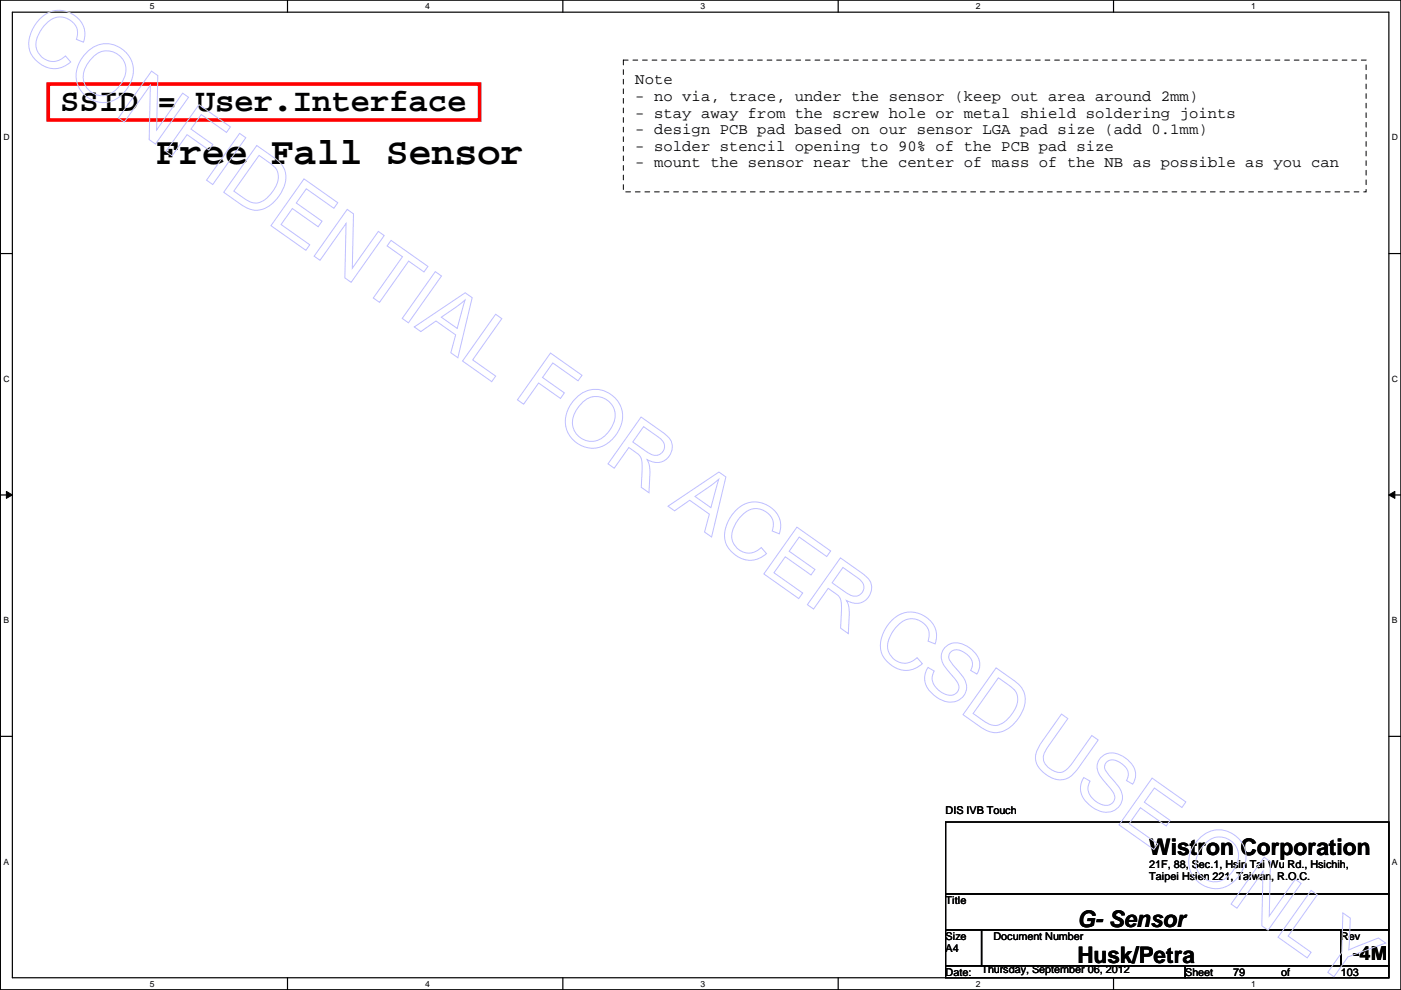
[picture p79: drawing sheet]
<svg xmlns="http://www.w3.org/2000/svg" width="297mm" height="210mm" viewBox="0 0 297 210" stroke-linecap="round" stroke-linejoin="round" font-family="sans-serif">
<defs><g id="words">
<text font-size="8.1" x="33.1" y="34.8">Free Fall Sensor</text>
<text font-size="6.9" x="12.8" y="23.5">SSID = User.Interface</text>
<g font-size="4.8">
<text x="243.7" y="181.3">Wistron Corporation</text>
<text x="228.4" y="196.5">G- Sensor</text>
<text x="228.4" y="204.2">Husk/Petra</text>
</g>
<text font-size="4.1" x="286.8" y="203.5">-4M</text>
<g font-size="3.3">
<text x="134.7" y="17.9">Note</text>
<text x="134.7" y="21.4">- no via, trace, under the sensor (keep out area around 2mm)</text>
<text x="134.7" y="24.9">- stay away from the screw hole or metal shield soldering joints</text>
<text x="134.7" y="28.4">- design PCB pad based on our sensor LGA pad size (add 0.1mm)</text>
<text x="134.7" y="32">- solder stencil opening to 90% of the PCB pad size</text>
<text x="134.7" y="35.5">- mount the sensor near the center of mass of the NB as possible as you can</text>
</g>
<g font-size="2.3">
<text x="200.5" y="172.6">DIS IVB Touch</text>
<text x="243.7" y="184">21F, 88, Sec.1, Hsin Tai Wu Rd., Hsichih,</text>
<text x="200.5" y="191.6">Title</text>
<text x="243.7" y="186.6">Taipei Hsien 221, Taiwan, R.O.C.</text>
<text x="200.5" y="199.2">Size</text>
<text x="200.5" y="201.8">A4</text>
<text x="210.6" y="199.2">Document Number</text>
<text x="284.3" y="199.2">Rev</text>
<text x="200.5" y="206.8">Date:</text>
<text x="208.1" y="206.3">Thursday, September 06, 2012</text>
<text x="251.3" y="206.8">Sheet</text>
<text x="261.4" y="206.8">79</text>
<text x="271.6" y="206.8">of</text>
<text x="284.3" y="206.8">103</text>
</g>
<g font-size="1.8">
<text x="31.8" y="1.9">5</text>
<text x="90.1" y="1.9">4</text>
<text x="148.5" y="1.9">3</text>
<text x="206.9" y="1.9">2</text>
<text x="265.3" y="1.9">1</text>
<text x=".7" y="29.8">D</text>
<text x="295.1" y="29.8">D</text>
<text x=".7" y="80.9">C</text>
<text x="295.1" y="80.9">C</text>
<text x=".7" y="132.1">B</text>
<text x="295.1" y="132.1">B</text>
<text x=".7" y="183.3">A</text>
<text x="295.1" y="183.3">A</text>
<text x="31.8" y="209.2">5</text>
<text x="90.1" y="209.2">4</text>
<text x="148.5" y="209.2">3</text>
<text x="206.9" y="209.2">2</text>
<text x="265.3" y="209.2">1</text>
</g>
</g></defs>
<path d="M.1 0h296.9v209.8h-296.9zM2.6 2.6h291.9v204.7h-291.9z" fill="none" stroke="#000" stroke-width=".25"/>
<g fill="#fff">
<path d="M31.8 .3h1v2h-1z"/>
<path d="M31.8 207.6h1v1.9h-1z"/>
</g>
<path d="M61 0v2.6M61 207.3v2.5" fill="none" stroke="#000" stroke-width=".25"/>
<g fill="#fff">
<path d="M90.1 .3h1v2h-1z"/>
<path d="M90.1 207.6h1v1.9h-1z"/>
</g>
<path d="M119.3 0v2.6M119.3 207.3v2.5" fill="none" stroke="#000" stroke-width=".25"/>
<g fill="#fff">
<path d="M148.5 .3h1v2h-1z"/>
<path d="M148.5 207.6h1v1.9h-1z"/>
</g>
<path d="M177.7 0v2.6M177.7 207.3v2.5" fill="none" stroke="#000" stroke-width=".25"/>
<g fill="#fff">
<path d="M206.9 .3h1v2h-1z"/>
<path d="M206.9 207.6h1v1.9h-1z"/>
</g>
<path d="M236.1 0v2.6M236.1 207.3v2.5" fill="none" stroke="#000" stroke-width=".25"/>
<g fill="#fff">
<path d="M265.3 .3h.9v2h-.9z"/>
<path d="M265.3 207.6h.9v1.9h-.9z"/>
<path d="M.7 28.2h1.3v1.9h-1.3z"/>
<path d="M295.1 28.2h1.3v1.9h-1.3z"/>
<path d="M.7 79.3h1.3v2h-1.3z"/>
<path d="M295.1 79.3h1.3v2h-1.3z"/>
</g>
<path d="M.1 53.8h2.5M294.5 53.8h2.5" fill="none" stroke="#000" stroke-width=".25"/>
<g fill="#fff">
<path d="M.7 130.5h1.2v2h-1.2z"/>
<path d="M295.1 130.5h1.2v2h-1.2z"/>
</g>
<path d="M.1 104.9h2.5M294.5 104.9h2.5" fill="none" stroke="#000" stroke-width=".25"/>
<path d="M1.4 104.2l1.2 .7-1.2 .8zM294.5 104.9l1.2-.7v1.5z" fill="#000"/>
<path d="M1.4 104.2l1.2 .7-1.2 .8zM294.5 104.9l1.2-.7v1.5z" fill="none" stroke="#000" stroke-width=".21"/>
<g fill="#fff">
<path d="M.7 181.7h1.2v2h-1.2z"/>
<path d="M295.1 181.7h1.2v2h-1.2z"/>
</g>
<path d="M.1 156.1h2.5M294.5 156.1h2.5M200.5 174.3h94v15.2h-94zM200.5 189.5h94v7.6h-94zM200.5 197.1h7.6v7.7h-7.6zM208.1 197.1h76.2v7.7h-76.2zM284.3 197.1h10.2v7.7h-10.2zM200.5 204.8h50.8v2.5h-50.8zM251.3 204.8h43.2v2.5h-43.2z" fill="none" stroke="#000" stroke-width=".25"/>
<path d="M10.2 17.8h91.5v7.6h-91.5z" fill="none" stroke="#f00" stroke-width=".76"/>
<path d="M132.2 12.7h157.4v28h-157.4z" fill="none" stroke="#000" stroke-width=".21" stroke-dasharray="1 1 1 1 1 1 1 1"/>
<g fill="none" stroke="#bfbfff" stroke-width=".21">
<path d="M8.4 4.1a5.5 5.5 0 0 1 5.9-1.6 5.5 5.5 0 0 1 3.7 4.8l-.3 1.6-1.5-.6a3.6 3.6 0 0 0-1.1-3.9 3.6 3.6 0 0 0-4.1-.3 7.1 7.1 0 0 0-3.4 5.8 3.6 3.6 0 0 0 2.5 2.9 3.6 3.6 0 0 0 3.8-.9l1.1 1.2a5.4 5.4 0 0 1-8.9-3.5 7.9 7.9 0 0 1 2.3-5.5zM18.4 11.1a5.8 5.8 0 0 1 8.1-.2 5.8 5.8 0 0 1 .4 8 5.8 5.8 0 0 1-8.3 1.8 5.8 5.8 0 0 1-1.2-8.4zM19.6 12.2a4.1 4.1 0 0 1 5.7-.4 4.1 4.1 0 0 1 .6 5.6 4.6 4.6 0 0 1-5.5 2.7 4.2 4.2 0 0 1-1.7-6.8zM32.1 15.1l1.4 .9-.3 11.6 5.5-7.9 1.3 .9-7 9.9-1.4-.9 .3-11.5-5.5 7.8-1.3-.9zM42.2 22.2l6.7 4.7-.9 1.2-5.3-3.8-2.2 3.1 4.6 3.2-.8 1.2-4.6-3.3-3.2 4.5-1.3-.9zM50.8 28.3l1.3 .9-7 9.9-1.3-.9zM54.4 30.8l3.5 2.5a5 5 0 0 1 1.8 7.4 6.5 6.5 0 0 1-5.8 3.9 6.7 6.7 0 0 1-2.9-1.3l-3.6-2.5zM54.9 33l2.1 1.4a3.6 3.6 0 0 1 1.2 5.7 5.1 5.1 0 0 1-4.2 3l-1.6-.6-2.8-2zM64.5 37.9l7.1 5.1-.8 1.2-5.9-4.2-2.1 3 5.5 3.9-.9 1.2-5.4-3.9-2.4 3.4 6.1 4.3-.9 1.2-7.4-5.3zM73.6 44.4l1.3 .9-.2 11.6 5.5-7.8 1.3 .8-7 10-1.4-1 .3-11.5-5.6 7.8-1.2-.9zM82.9 51l7.8 5.5-.8 1.2-3.3-2.3-6.1 8.7-1.4-.9 6.2-8.8-3.2-2.3zM92.3 57.6l1.3 .9-7 9.9-1.3-.9z"/>
<path d="M87.8 69.3l10.8-7.2 1.5 1-3 12.7-1.5-1 1-3.8-4.2-2.9-3.2 2.2zM93.6 67.3l3.1-2.2 1.9-1.5-1.7 6zM105.1 66.6l1.3 1-6.2 8.7 4.9 3.4-.8 1.2-6.2-4.3zM116.7 74.9l6.7 4.7-.8 1.1-5.4-3.7-2.2 3 4.7 3.3-.9 1.2-4.6-3.3-3.2 4.5-1.3-.9zM122.2 84.3a5.8 5.8 0 0 1 8-.2 5.8 5.8 0 0 1 .4 8 5.8 5.8 0 0 1-8.2 1.9 5.8 5.8 0 0 1-1.3-8.4zM123.3 85.5a4.1 4.1 0 0 1 5.7-.4 4.1 4.1 0 0 1 .6 5.6 4.6 4.6 0 0 1-5.5 2.7 4.2 4.2 0 0 1-1.7-6.8zM135.9 88.4l4.4 3.1a3.7 3.7 0 0 1 2.2 3.4 3.4 3.4 0 0 1-5.3 2.6 5 5 0 0 1 .6 3.1l-.2 3.9-1.6-1.2 .1-4.3a2.91 2.91 0 0 0-1.3-3.1l-1.5-1-3.1 4.4-1.3-1zM136.5 90.5l3.1 2.2a2.07 2.07 0 0 1 .6 3.4 2.16 2.16 0 0 1-2.8-.1l-3.2-2.3zM141.6 107.3l10.8-7.2 1.5 1-3 12.8-1.5-1.1 1-3.8-4.2-2.9-3.2 2.2zM147.4 105.3l3.1-2.2 1.9-1.5-1.7 6zM155.9 108.4a5.5 5.5 0 0 1 5.9-1.7 5.5 5.5 0 0 1 3.7 4.9l-.3 1.6-1.5-.6a3.6 3.6 0 0 0-1.1-4 3.6 3.6 0 0 0-4.1-.3 7.1 7.1 0 0 0-3.3 5.8 3.6 3.6 0 0 0 2.5 3 3.6 3.6 0 0 0 3.7-1l1.1 1.3a5.4 5.4 0 0 1-8.9-3.5 7.9 7.9 0 0 1 2.3-5.5zM169 111.8l7.1 5-.8 1.2-5.9-4.1-2.1 3 5.5 3.8-.8 1.2-5.5-3.8-2.4 3.3 6.1 4.3-.9 1.2-7.3-5.2z"/>
<path d="M178.2 118.3l4.4 3.1a3.7 3.7 0 0 1 2.2 3.4 3.4 3.4 0 0 1-5.3 2.5 5 5 0 0 1 .6 3.1l-.2 3.9-1.7-1.1 .2-4.3a2.91 2.91 0 0 0-1.3-3.1l-1.5-1.1-3.1 4.4-1.3-.9zM178.7 120.3l3.1 2.2a2.07 2.07 0 0 1 .6 3.5 2.16 2.16 0 0 1-2.7-.2l-3.3-2.2zM188.9 131.7a5.5 5.5 0 0 1 5.9-1.6 5.5 5.5 0 0 1 3.8 4.8l-.3 1.6-1.5-.6a3.6 3.6 0 0 0-1.2-3.9 3.6 3.6 0 0 0-4-.4 7.1 7.1 0 0 0-3.4 5.8 3.6 3.6 0 0 0 2.5 3 3.6 3.6 0 0 0 3.7-1l1.2 1.3a5.4 5.4 0 0 1-8.9-3.5 7.9 7.9 0 0 1 2.2-5.5zM200.3 137.3a3.7 3.7 0 0 1 5.2 0 3.9 3.9 0 0 1 1.6 5.6l-1.3-.8a2.49 2.49 0 0 0-1.1-3.6 2.29 2.29 0 0 0-3.3-.1l-.3 .9a7.6 7.6 0 0 0 2.3 3.3 3.9 3.9 0 0 1 1.2 4.5 3.8 3.8 0 0 1-5.6 1 5.1 5.1 0 0 1-2.9-4.9l.7-1.7 1.3 .8a3.3 3.3 0 0 0 1.6 4.6 2.19 2.19 0 0 0 3.6-.7 3.4 3.4 0 0 0-1.4-3 7.6 7.6 0 0 1-2.3-3.7l.1-1.2zM211.2 141.6l3.4 2.4a5 5 0 0 1 1.9 7.4 6.5 6.5 0 0 1-5.9 3.9 6.7 6.7 0 0 1-2.8-1.2l-3.6-2.6zM211.7 143.7l2.1 1.5a3.6 3.6 0 0 1 1.1 5.6 5.1 5.1 0 0 1-4.1 3l-1.6-.6-2.9-1.9zM225.1 151.4l1.3 1-4 5.7a3.6 3.6 0 0 0-1 3.5 4.1 4.1 0 0 0 3.7 2.1l1.1-.6 .8-.9 4.5-6.3 1.3 1-4 5.7a4.9 4.9 0 0 1-4.3 2.7 6.1 6.1 0 0 1-4.9-4 5.4 5.4 0 0 1 1.4-4.2zM233.4 160.7a3.7 3.7 0 0 1 5.1 0 3.9 3.9 0 0 1 1.7 5.6l-1.4-.8a2.49 2.49 0 0 0-1-3.6 2.29 2.29 0 0 0-3.3-.1l-.3 .8a7.6 7.6 0 0 0 2.3 3.3 3.9 3.9 0 0 1 1.1 4.6 3.8 3.8 0 0 1-5.5 1 5.1 5.1 0 0 1-3-4.9l.7-1.7 1.3 .7a3.3 3.3 0 0 0 1.7 4.6 2.19 2.19 0 0 0 3.5-.7 3.4 3.4 0 0 0-1.4-2.9 7.6 7.6 0 0 1-2.3-3.8l.2-1.1zM244.3 165l7.1 5-.8 1.2-5.8-4.1-2.2 3 5.5 3.8-.8 1.2-5.5-3.8-2.4 3.3 6.1 4.3-.8 1.2-7.4-5.2zM254.3 177.7a5.8 5.8 0 0 1 8-.2 5.8 5.8 0 0 1 .5 8 5.8 5.8 0 0 1-8.3 1.9 5.8 5.8 0 0 1-1.2-8.4zM255.5 178.9a4.1 4.1 0 0 1 5.7-.4 4.1 4.1 0 0 1 .6 5.6 4.6 4.6 0 0 1-5.5 2.6 4.2 4.2 0 0 1-1.7-6.7zM268 181.8l1.4 .9-.3 11.5 5.5-7.8 1.3 .9-7 9.9-1.4-.9 .3-11.6-5.5 7.9-1.3-.9z"/>
<path d="M278 188.8l1.3 .9-6.2 8.8 4.9 3.4-.8 1.2-6.2-4.4zM284.7 193.6l1.6 1.1-.3 6.7 6.2-2.5 1.6 1.1-8 2.9-3 4.2-1.3-.9 3-4.2z"/>
</g>
<use href="#words"/>
</svg>
